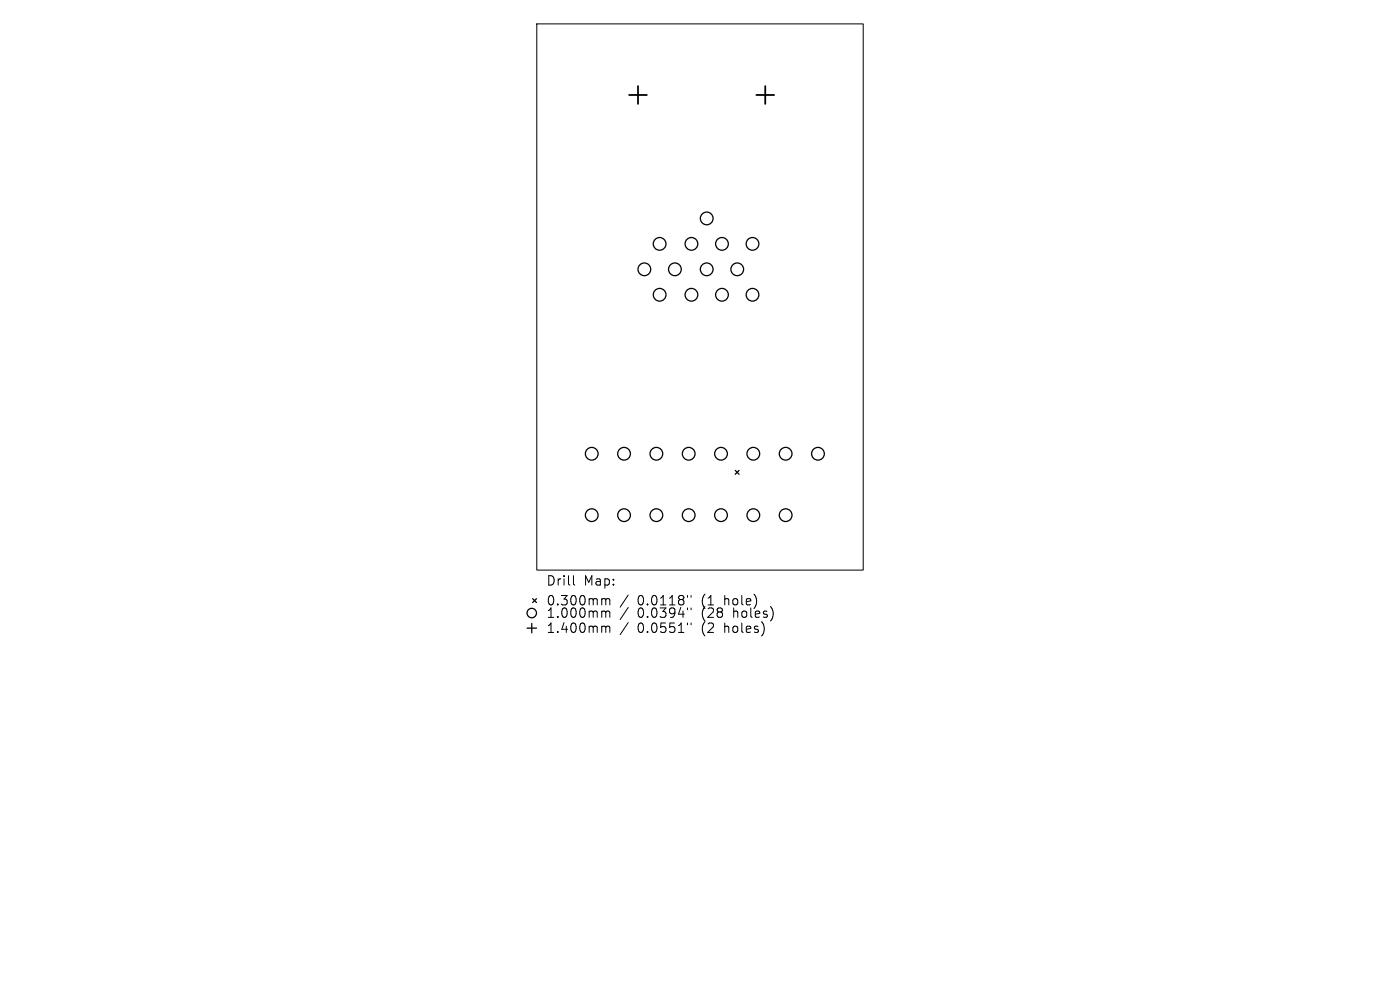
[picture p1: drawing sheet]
<svg xmlns="http://www.w3.org/2000/svg" width="297mm" height="210mm" viewBox="0 0 297 210" stroke-linecap="round" stroke-linejoin="round" font-family="sans-serif">
<defs><g id="words">
<g font-size="2.8">
<text x="115.8" y="124.5">Drill</text>
<text x="123.8" y="124.5">Map:</text>
<text x="115.8" y="128.7">0.300mm</text>
<text x="115.8" y="131.3">1.000mm</text>
<text x="135.3" y="128.7">0.0118&quot;</text>
<text x="135.3" y="131.3">0.0394&quot;</text>
<text x="149" y="128.7">(1</text>
<text x="149" y="131.3">(28</text>
<text x="153.9" y="128.7">hole)</text>
<text x="155.8" y="131.3">holes)</text>
<text x="115.8" y="134.5">1.400mm</text>
<text x="135.3" y="134.5">0.0551&quot;</text>
<text x="149" y="134.5">(2</text>
<text x="153.9" y="134.5">holes)</text>
</g>
</g></defs>
<g fill="none" stroke="#000" stroke-width=".21">
<path d="M113.9 5.1h69.2v115.8h-69.2zM121.7 122.1v1.7l.2 .3M127.9 127h.3l.3 .3M127.9 129.6h.3l.3 .3M127.9 132.8h.3l.3 .3M128.5 127.3l.3-.3 .5 .1 .1 1.2M128.5 127.3v1M128.5 129.9v1.1M128.5 133.1v1.1M128.5 129.9l.3-.3 .5 .1 .1 1.3M128.5 133.1l.3-.3 .5 .1 .1 1.3M133.3 126.2l-1.7 2.6"/>
<path d="M133.3 128.9l-1.7 2.5M133.3 132.1l-1.7 2.5M145.8 126.3v.4M145.8 129v.3M145.8 132.2v.3M146.6 126.3v.4M146.6 129v.3M146.6 132.2v.3"/>
</g>
<g fill="none" stroke="#000" stroke-width=".27">
<path d="M156 99.8l.8 .8M156.8 99.8l-.8 .8M111.8 133.2h2M112.8 132.2v2M113 127l.8 .8M113.8 127l-.8 .8"/>
<circle cx="136.7" cy="57.1" r="1.35"/>
<circle cx="139.9" cy="51.7" r="1.35"/>
<circle cx="143.2" cy="57.1" r="1.35"/>
<circle cx="146.7" cy="51.7" r="1.35"/>
<circle cx="149.9" cy="57.1" r="1.35"/>
<circle cx="149.9" cy="46.3" r="1.35"/>
<circle cx="153.2" cy="51.7" r="1.35"/>
<circle cx="156.4" cy="57.1" r="1.35"/>
<circle cx="159.6" cy="51.7" r="1.35"/>
<circle cx="139.9" cy="62.5" r="1.35"/>
<circle cx="146.7" cy="62.5" r="1.35"/>
<circle cx="153.2" cy="62.5" r="1.35"/>
<circle cx="159.6" cy="62.5" r="1.35"/>
<circle cx="125.5" cy="96.3" r="1.35"/>
<circle cx="132.4" cy="96.3" r="1.35"/>
<circle cx="139.2" cy="96.3" r="1.35"/>
<circle cx="146.1" cy="96.3" r="1.35"/>
<circle cx="153" cy="96.3" r="1.35"/>
<circle cx="159.8" cy="96.3" r="1.35"/>
<circle cx="166.7" cy="96.3" r="1.35"/>
<circle cx="173.5" cy="96.3" r="1.35"/>
<circle cx="125.5" cy="109.3" r="1.35"/>
<circle cx="132.4" cy="109.3" r="1.35"/>
<circle cx="139.2" cy="109.3" r="1.35"/>
<circle cx="146.1" cy="109.3" r="1.35"/>
<circle cx="153" cy="109.3" r="1.35"/>
<circle cx="159.8" cy="109.3" r="1.35"/>
<circle cx="166.7" cy="109.3" r="1.35"/>
<circle cx="112.8" cy="130" r="1"/>
</g>
<path d="M135.3 18.3v3.7M162.3 18.3v3.7M133.5 20.2h3.7M160.5 20.2h3.7" fill="none" stroke="#000" stroke-width=".38"/>
<use href="#words"/>
</svg>
